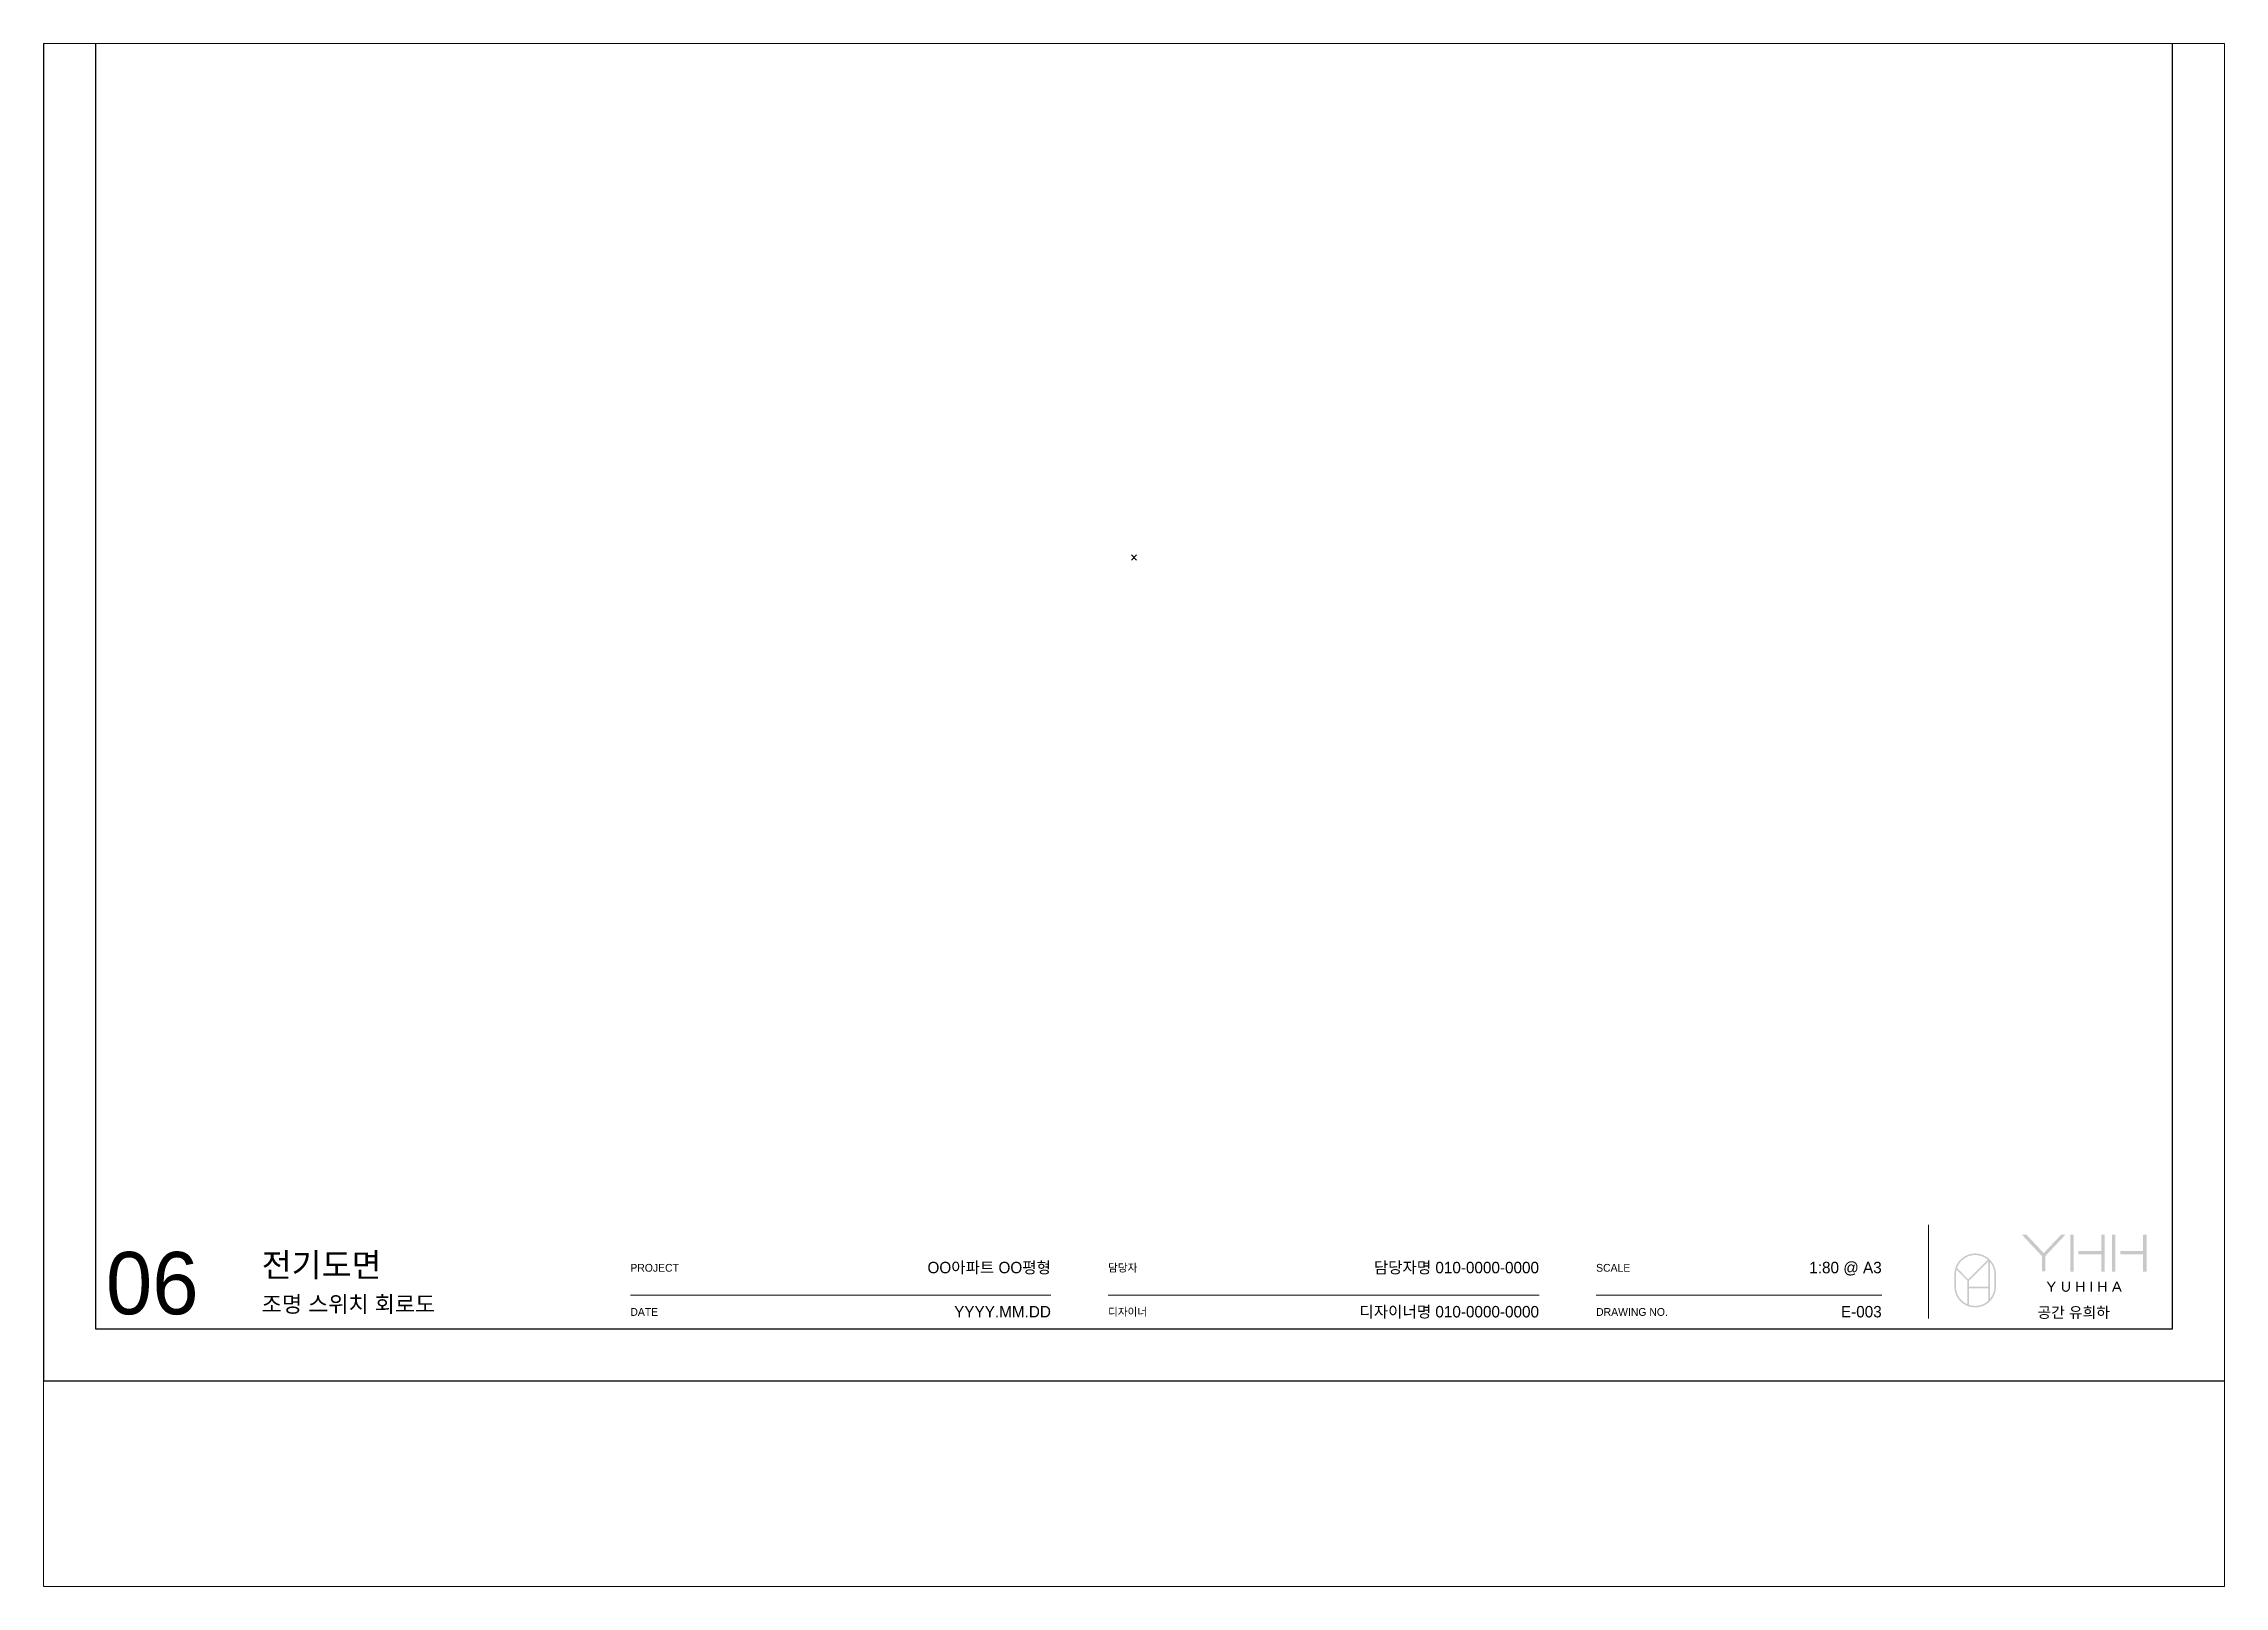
# Paper-space layout '1018_06_조명회로도_80' of a CAD drawing. Header units: millimetres. Extents: x 0 to 420, y 0 to 297.
# The model-space entities are those that its viewports show. They can reach past a viewport. Long polylines and large blocks are cut down to what shows.
import ezdxf
from ezdxf.enums import TextEntityAlignment as Align

# ---------------------------------------------------------------- set-up
doc = ezdxf.new("R2010")
doc.units = ezdxf.units.MM
doc.layers.get('Defpoints').update_dxf_attribs({"color": 142})
doc.layers.add('12. TXT1', color=132, linetype='Continuous')
doc.layers.add('20. FOR', color=7, linetype='Continuous')
doc.styles.add('YUHIHA_TEXT', font='Pretendard-Regular.ttf')
doc.styles.add('YUHIHA_TEXT_BOLD', font='')
doc.styles.get('YUHIHA_TEXT_BOLD').set_extended_font_data('Pretendard', bold=True)

# ---------------------------------------------------------------- blocks, each defined once
blk = doc.blocks.new('YUHIHA_Sheet_Logo_Symbol')
h = blk.add_hatch(color=7)
h.paths.add_polyline_path([(7.7, 4), (7.69, 3.89), (7.69, 3.78), (7.68, 3.67), (7.67, 3.56), (7.65, 3.45), (7.64, 3.34), (7.62, 3.23), (7.59, 3.13), (7.56, 3.02), (7.53, 2.92), (7.5, 2.82), (7.47, 2.72), (7.43, 2.62), (7.39, 2.52), (7.34, 2.42), (7.29, 2.33), (7.25, 2.23), (7.19, 2.14), (7.14, 2.05), (7.08, 1.96), (7.02, 1.88), (6.96, 1.79), (6.9, 1.71), (6.83, 1.63), (6.83, 8.76), (6.9, 8.68), (6.96, 8.59), (7.02, 8.51), (7.08, 8.42), (7.14, 8.33), (7.19, 8.24), (7.25, 8.15), (7.29, 8.06), (7.34, 7.96), (7.39, 7.87), (7.43, 7.77), (7.47, 7.67), (7.5, 7.57), (7.53, 7.47), (7.56, 7.36), (7.59, 7.26), (7.62, 7.15), (7.64, 7.05), (7.65, 6.94), (7.67, 6.83), (7.68, 6.72), (7.69, 6.61), (7.69, 6.5), (7.7, 6.39), (7.7, 4)], flags=0)
h.paths.add_polyline_path([(2.82, 0.5), (2.82, 3.66), (6.53, 3.66), (6.53, 1.31), (6.44, 1.23), (6.36, 1.16), (6.27, 1.08), (6.18, 1.02), (6.08, 0.95), (5.99, 0.89), (5.89, 0.83), (5.79, 0.77), (5.69, 0.72), (5.59, 0.67), (5.49, 0.62), (5.38, 0.57), (5.27, 0.53), (5.16, 0.49), (5.05, 0.46), (4.94, 0.43), (4.83, 0.4), (4.71, 0.37), (4.6, 0.35), (4.48, 0.34), (4.36, 0.32), (4.24, 0.31), (4.12, 0.31), (4, 0.3), (3.95, 0.3), (3.9, 0.31), (3.85, 0.31), (3.8, 0.31), (3.74, 0.31), (3.69, 0.32), (3.64, 0.32), (3.59, 0.33), (3.54, 0.33), (3.49, 0.34), (3.45, 0.35), (3.4, 0.35), (3.35, 0.36), (3.3, 0.37), (3.25, 0.38), (3.2, 0.39), (3.15, 0.4), (3.11, 0.41), (3.06, 0.43), (3.01, 0.44), (2.96, 0.45), (2.92, 0.47), (2.87, 0.48), (2.82, 0.5)], flags=0)
h.paths.add_polyline_path([(0.3, 4), (0.3, 6.39), (0.3, 6.42), (0.3, 6.46), (0.31, 6.5), (0.31, 6.53), (0.31, 6.57), (0.31, 6.61), (0.31, 6.64), (0.32, 6.68), (0.32, 6.72), (0.32, 6.75), (0.33, 6.79), (0.33, 6.83), (0.34, 6.86), (0.34, 6.9), (0.35, 6.93), (0.35, 6.97), (0.36, 7.01), (0.36, 7.04), (0.37, 7.08), (0.38, 7.11), (0.38, 7.15), (0.39, 7.18), (0.4, 7.22), (0.41, 7.25), (2.52, 5.14), (2.52, 0.61), (2.36, 0.69), (2.2, 0.77), (2.05, 0.86), (1.9, 0.96), (1.76, 1.06), (1.62, 1.17), (1.49, 1.29), (1.37, 1.41), (1.25, 1.54), (1.13, 1.67), (1.02, 1.81), (0.92, 1.96), (0.83, 2.1), (0.74, 2.26), (0.66, 2.42), (0.59, 2.58), (0.52, 2.74), (0.47, 2.91), (0.42, 3.09), (0.38, 3.26), (0.35, 3.44), (0.32, 3.63), (0.31, 3.81), (0.3, 4)], flags=0)
h.paths.add_polyline_path([(4, 10.08), (4.12, 10.08), (4.23, 10.07), (4.34, 10.07), (4.46, 10.05), (4.57, 10.04), (4.68, 10.02), (4.79, 10), (4.9, 9.97), (5, 9.94), (5.11, 9.91), (5.21, 9.88), (5.32, 9.84), (5.42, 9.8), (5.52, 9.75), (5.62, 9.71), (5.71, 9.66), (5.81, 9.61), (5.9, 9.55), (5.99, 9.5), (6.08, 9.44), (6.17, 9.37), (6.26, 9.31), (6.34, 9.24), (6.42, 9.17), (2.67, 5.42), (0.51, 7.59), (0.57, 7.76), (0.65, 7.94), (0.73, 8.11), (0.83, 8.27), (0.93, 8.43), (1.03, 8.59), (1.15, 8.74), (1.27, 8.88), (1.4, 9.01), (1.54, 9.14), (1.68, 9.26), (1.83, 9.38), (1.99, 9.48), (2.15, 9.58), (2.31, 9.67), (2.49, 9.76), (2.66, 9.83), (2.84, 9.89), (3.03, 9.95), (3.21, 10), (3.41, 10.03), (3.6, 10.06), (3.8, 10.08), (4, 10.08)], flags=0)
h.paths.add_polyline_path([(6.59, 9.02), (6.53, 9.08), (6.53, 9.07), (6.54, 9.07), (6.54, 9.07), (6.54, 9.07), (6.54, 9.06), (6.55, 9.06), (6.55, 9.06), (6.55, 9.06), (6.55, 9.05), (6.56, 9.05), (6.56, 9.05), (6.56, 9.05), (6.56, 9.04), (6.57, 9.04), (6.57, 9.04), (6.57, 9.04), (6.57, 9.04), (6.58, 9.03), (6.58, 9.03), (6.58, 9.03), (6.58, 9.03), (6.58, 9.02), (6.59, 9.02), (6.59, 9.02), (6.59, 9.02)], flags=0)
h.paths.add_polyline_path([(2.82, 5.14), (6.53, 8.84), (6.53, 3.97), (2.82, 3.97), (2.82, 5.14)], flags=0)
h.paths.add_polyline_path([(4, 10.39), (3.73, 10.38), (3.46, 10.35), (3.19, 10.3), (2.94, 10.24), (2.69, 10.16), (2.44, 10.07), (2.21, 9.96), (1.98, 9.84), (1.76, 9.7), (1.56, 9.55), (1.36, 9.39), (1.17, 9.21), (1, 9.03), (0.83, 8.83), (0.68, 8.62), (0.55, 8.4), (0.42, 8.18), (0.31, 7.94), (0.22, 7.7), (0.14, 7.45), (0.08, 7.19), (0.04, 6.93), (0.01, 6.66), (0, 6.39), (0, 4), (0.01, 3.73), (0.04, 3.46), (0.08, 3.2), (0.14, 2.94), (0.22, 2.69), (0.31, 2.44), (0.42, 2.21), (0.55, 1.98), (0.68, 1.77), (0.83, 1.56), (1, 1.36), (1.17, 1.17), (1.36, 1), (1.56, 0.83), (1.76, 0.68), (1.98, 0.55), (2.21, 0.42), (2.44, 0.31), (2.69, 0.22), (2.94, 0.14), (3.19, 0.08), (3.46, 0.04), (3.73, 0.01), (4, 0), (4.27, 0.01), (4.54, 0.04), (4.8, 0.08), (5.06, 0.14), (5.31, 0.22), (5.56, 0.31), (5.79, 0.42), (6.02, 0.55), (6.23, 0.68), (6.44, 0.83), (6.64, 1), (6.83, 1.17), (7, 1.36), (7.17, 1.56), (7.32, 1.77), (7.45, 1.98), (7.58, 2.21), (7.69, 2.44), (7.78, 2.69), (7.86, 2.94), (7.92, 3.2), (7.96, 3.46), (7.99, 3.73), (8, 4), (8, 6.39), (7.99, 6.66), (7.96, 6.93), (7.92, 7.19), (7.86, 7.45), (7.78, 7.7), (7.69, 7.94), (7.58, 8.18), (7.45, 8.4), (7.32, 8.62), (7.17, 8.83), (7, 9.03), (6.83, 9.21), (6.64, 9.39), (6.44, 9.55), (6.23, 9.7), (6.02, 9.84), (5.79, 9.96), (5.56, 10.07), (5.31, 10.16), (5.06, 10.24), (4.8, 10.3), (4.54, 10.35), (4.27, 10.38), (4, 10.39)], flags=0)
blk = doc.blocks.new('YUHIHA_Sheet_Logo_Wordmark')
for points in [[(3.86, 3.98), (3.86, 6.89), (0, 10.99), (0.89, 10.99), (4.21, 7.47), (7.55, 10.99), (8.38, 10.99), (4.52, 6.89), (4.52, 3.98), (3.86, 3.98)], [(5.78, 0.79), (5.78, 0.02), (5.55, 0.02), (5.55, 0.79), (4.76, 1.99), (5.04, 1.99), (5.66, 1.04), (6.29, 1.99), (6.57, 1.99), (5.78, 0.79)], [(9.14, 0.39), (9.13, 0.38), (9.12, 0.37), (9.11, 0.35), (9.1, 0.34), (9.09, 0.32), (9.08, 0.31), (9.07, 0.3), (9.06, 0.28), (9.05, 0.27), (9.03, 0.26), (9.02, 0.24), (9.01, 0.23), (9, 0.22), (8.99, 0.21), (8.97, 0.2), (8.96, 0.19), (8.95, 0.18), (8.94, 0.16), (8.92, 0.15), (8.91, 0.14), (8.89, 0.13), (8.88, 0.13), (8.87, 0.12), (8.85, 0.11), (8.84, 0.1), (8.82, 0.09), (8.81, 0.08), (8.79, 0.07), (8.78, 0.07), (8.76, 0.06), (8.74, 0.05), (8.73, 0.05), (8.71, 0.04), (8.7, 0.04), (8.68, 0.03), (8.67, 0.03), (8.65, 0.02), (8.64, 0.02), (8.62, 0.02), (8.61, 0.01), (8.59, 0.01), (8.57, 0.01), (8.56, 0), (8.54, 0), (8.53, 0), (8.51, 0), (8.49, 0), (8.48, 0), (8.46, 0), (8.44, 0), (8.42, 0), (8.41, 0), (8.39, 0), (8.37, 0.01), (8.36, 0.01), (8.34, 0.01), (8.32, 0.01), (8.31, 0.02), (8.29, 0.02), (8.27, 0.03), (8.26, 0.03), (8.24, 0.04), (8.22, 0.04), (8.21, 0.05), (8.19, 0.05), (8.18, 0.06), (8.16, 0.07), (8.15, 0.07), (8.13, 0.08), (8.12, 0.09), (8.1, 0.1), (8.09, 0.11), (8.07, 0.11), (8.06, 0.12), (8.05, 0.13), (8.03, 0.14), (8.02, 0.15), (8, 0.16), (7.99, 0.17), (7.98, 0.18), (7.97, 0.2), (7.95, 0.21), (7.94, 0.22), (7.93, 0.23), (7.92, 0.24), (7.91, 0.25), (7.9, 0.27), (7.89, 0.28), (7.88, 0.29), (7.87, 0.31), (7.86, 0.32), (7.85, 0.33), (7.84, 0.35), (7.83, 0.36), (7.82, 0.38), (7.81, 0.39), (7.8, 0.41), (7.79, 0.42), (7.79, 0.44), (7.78, 0.45), (7.77, 0.47), (7.77, 0.48), (7.76, 0.5), (7.75, 0.52), (7.75, 0.53), (7.74, 0.55), (7.74, 0.57), (7.73, 0.58), (7.73, 0.6), (7.73, 0.62), (7.72, 0.63), (7.72, 0.65), (7.72, 0.67), (7.72, 0.69), (7.71, 0.7), (7.71, 0.72), (7.71, 0.74), (7.71, 0.76), (7.71, 0.77), (7.71, 0.79), (7.71, 1.99), (7.95, 1.99), (7.95, 0.79), (7.95, 0.78), (7.95, 0.77), (7.95, 0.76), (7.95, 0.74), (7.95, 0.73), (7.95, 0.72), (7.96, 0.7), (7.96, 0.69), (7.96, 0.68), (7.96, 0.67), (7.96, 0.66), (7.97, 0.64), (7.97, 0.63), (7.97, 0.62), (7.98, 0.61), (7.98, 0.6), (7.98, 0.59), (7.99, 0.57), (7.99, 0.56), (8, 0.55), (8, 0.54), (8.01, 0.53), (8.01, 0.52), (8.02, 0.51), (8.02, 0.5), (8.03, 0.49), (8.04, 0.48), (8.04, 0.47), (8.05, 0.46), (8.06, 0.45), (8.06, 0.44), (8.07, 0.43), (8.08, 0.42), (8.09, 0.41), (8.09, 0.41), (8.1, 0.4), (8.11, 0.39), (8.12, 0.38), (8.13, 0.37), (8.13, 0.37), (8.14, 0.36), (8.15, 0.35), (8.16, 0.35), (8.17, 0.34), (8.18, 0.33), (8.19, 0.33), (8.2, 0.32), (8.21, 0.31), (8.22, 0.31), (8.23, 0.3), (8.24, 0.3), (8.25, 0.29), (8.26, 0.29), (8.27, 0.28), (8.28, 0.28), (8.29, 0.27), (8.3, 0.27), (8.31, 0.27), (8.32, 0.26), (8.34, 0.26), (8.35, 0.26), (8.36, 0.26), (8.37, 0.25), (8.38, 0.25), (8.39, 0.25), (8.4, 0.25), (8.42, 0.25), (8.43, 0.25), (8.44, 0.24), (8.45, 0.24), (8.46, 0.24), (8.48, 0.24), (8.49, 0.24), (8.5, 0.24), (8.51, 0.24), (8.52, 0.25), (8.53, 0.25), (8.54, 0.25), (8.56, 0.25), (8.57, 0.25), (8.58, 0.25), (8.59, 0.26), (8.6, 0.26), (8.61, 0.26), (8.62, 0.26), (8.63, 0.27), (8.64, 0.27), (8.65, 0.28), (8.66, 0.28), (8.67, 0.28), (8.69, 0.29), (8.7, 0.29), (8.71, 0.3), (8.72, 0.3), (8.73, 0.31), (8.74, 0.31), (8.75, 0.32), (8.76, 0.33), (8.77, 0.33), (8.78, 0.34), (8.79, 0.35), (8.79, 0.35), (8.8, 0.36), (8.81, 0.37), (8.82, 0.38), (8.83, 0.38), (8.84, 0.39), (8.85, 0.4), (8.85, 0.41), (8.86, 0.42), (8.87, 0.43), (8.88, 0.43), (8.88, 0.44), (8.89, 0.45), (8.9, 0.46), (8.91, 0.47), (8.91, 0.48), (8.92, 0.49), (8.93, 0.5), (8.93, 0.51), (8.94, 0.52), (8.94, 0.53), (8.95, 0.54), (8.95, 0.56), (8.96, 0.57), (8.96, 0.58), (8.97, 0.59), (8.97, 0.6), (8.98, 0.61), (8.98, 0.62), (8.98, 0.63), (8.99, 0.65), (8.99, 0.66), (8.99, 0.67), (8.99, 0.68), (9, 0.69), (9, 0.71), (9, 0.72), (9, 0.73), (9, 0.74), (9, 0.76), (9, 0.77), (9, 0.78), (9, 0.79), (9, 1.99), (9.24, 1.99), (9.24, 0.79), (9.24, 0.77), (9.24, 0.76), (9.24, 0.74), (9.24, 0.72), (9.24, 0.7), (9.24, 0.69), (9.24, 0.67), (9.23, 0.65), (9.23, 0.63), (9.23, 0.62), (9.22, 0.6), (9.22, 0.58), (9.21, 0.57), (9.21, 0.55), (9.2, 0.54), (9.2, 0.52), (9.19, 0.5), (9.18, 0.49), (9.18, 0.47), (9.17, 0.46), (9.16, 0.44), (9.15, 0.43), (9.15, 0.41), (9.14, 0.39)], [(12, 0.02), (11.76, 0.02), (11.76, 0.91), (10.72, 0.91), (10.72, 0.02), (10.48, 0.02), (10.48, 1.99), (10.72, 1.99), (10.72, 1.15), (11.76, 1.15), (11.76, 1.99), (12, 1.99), (12, 0.02)], [(13.25, 1.99), (13.48, 1.99), (13.48, 0.02), (13.25, 0.02), (13.25, 1.99)], [(16.25, 0.02), (16.01, 0.02), (16.01, 0.91), (14.97, 0.91), (14.97, 0.02), (14.73, 0.02), (14.73, 1.99), (14.97, 1.99), (14.97, 1.15), (16.01, 1.15), (16.01, 1.99), (16.25, 1.99), (16.25, 0.02)]]:
    blk.add_hatch(color=7).paths.add_polyline_path(points, flags=0)
h = blk.add_hatch(color=7)
h.paths.add_polyline_path([(15.29, 3.91), (15.29, 7.25), (10.89, 7.25), (10.89, 7.86), (15.29, 7.86), (15.29, 10.99), (15.95, 10.99), (15.95, 3.91), (15.29, 3.91)], flags=0)
h.paths.add_polyline_path([(9.31, 10.99), (9.97, 10.99), (9.97, 3.91), (9.31, 3.91), (9.31, 10.99)], flags=0)
h = blk.add_hatch(color=7)
h.paths.add_polyline_path([(23.33, 3.91), (23.33, 7.25), (18.94, 7.25), (18.94, 7.86), (23.33, 7.86), (23.33, 10.99), (24, 10.99), (24, 3.91), (23.33, 3.91)], flags=0)
h.paths.add_polyline_path([(17.36, 10.99), (18.02, 10.99), (18.02, 3.91), (17.36, 3.91), (17.36, 10.99)], flags=0)
h = blk.add_hatch(color=7)
h.paths.add_polyline_path([(18.65, 0.81), (18.29, 1.7), (17.92, 0.81), (18.65, 0.81)], flags=0)
h.paths.add_polyline_path([(19.24, 0.02), (18.98, 0.02), (18.75, 0.57), (17.82, 0.57), (17.59, 0.02), (17.34, 0.02), (18.16, 1.99), (18.42, 1.99), (19.24, 0.02)], flags=0)
blk = doc.blocks.new('YUHIHA_Sheet_A3')
at = {"color": 8, "lineweight": 9}
for p, q in [((363, 12), (363, 30)), ((205, 16.5), (288, 16.5))]:
    blk.add_line(p, q, dxfattribs=at)
at = {"color": 8}
blk.add_lwpolyline([(0, 0), (420, 0), (420, 297), (0, 297)], close=True, dxfattribs=at)
at = {"layer": 'Defpoints'}
for p, q in [((209.5, 158), (210.5, 159)), ((209.5, 159), (210.5, 158))]:
    blk.add_line(p, q, dxfattribs=at)
at = {"layer": 'Defpoints', "color": 7}
blk.add_lwpolyline([(10, 10), (410, 10), (410, 287), (10, 287)], close=True, dxfattribs=at)
for name, p in [('YUHIHA_Sheet_Logo_Wordmark', (381, 17.12)), ('YUHIHA_Sheet_Logo_Symbol', (368, 14.12))]:
    blk.add_blockref(name, p)
at = {"layer": '12. TXT1', "style": 'YUHIHA_TEXT'}
for s, height, p in [('담당자', 1.5, (205, 21)), ('디자이너', 1.5, (205, 12.5)), ('공간 유희하', 2.1, (384, 12.12))]:
    blk.add_text(s, height=height, dxfattribs=at).set_placement(p)
at = {"layer": '12. TXT1', "style": 'YUHIHA_TEXT', "flags": 1}
blk.add_attdef('DRAWING_LABEL', text='', height=2.3, dxfattribs=at).set_placement((288, 25.7), align=Align.RIGHT)
at = {"layer": '12. TXT1', "style": 'YUHIHA_TEXT'}
for tag, p, height in [('SHEET', (12, 12.8), 12), ('DRAWING', (42, 13.2), 3.1)]:
    blk.add_attdef(tag, p, '', height=height, dxfattribs=at)
blk.add_attdef('DRAWING_NO', text='', height=2.2, dxfattribs=at).set_placement((354, 12.2), align=Align.RIGHT)
blk = doc.blocks.new('YUHIHA_Sheet_ProjectInfo')
at = {"color": 8, "lineweight": 9}
for p, q in [((113, 16.5), (194, 16.5)), ((299, 16.5), (354, 16.5))]:
    blk.add_line(p, q, dxfattribs=at)
at = {"layer": '12. TXT1', "style": 'YUHIHA_TEXT'}
for s, p in [('PROJECT', (113, 21)), ('SCALE', (299, 21)), ('DATE', (113, 12.5)), ('DRAWING NO.', (299, 12.5))]:
    blk.add_text(s, height=1.5, dxfattribs=at).set_placement(p)
for s, p in [('OO아파트 OO평형', (194, 20.7)), ('담당자명 010-0000-0000', (288, 20.7)), ('1:80 @ A3', (354, 20.7)), ('YYYY.MM.DD', (194, 12.2)), ('디자이너명 010-0000-0000', (288, 12.2))]:
    blk.add_text(s, height=2.2, dxfattribs=at).set_placement(p, align=Align.RIGHT)
blk = doc.blocks.new('YUHIHA_Sheet_Title_Electrical')
at = {"layer": '12. TXT1', "style": 'YUHIHA_TEXT_BOLD'}
blk.add_text('전기도면', height=4.6, dxfattribs=at).set_placement((42, 20))
blk = doc.blocks.new('YUHIHA_Sheet_Header_06LightingCircuitPlan')
at = {"layer": '12. TXT1', "style": 'YUHIHA_TEXT'}
blk.add_text('조명 스위치 회로도', height=3.2, dxfattribs=at).set_placement((13.5, 277.5))
at = {"layer": '20. FOR', "style": 'YUHIHA_TEXT'}
blk.add_text('W O R K  I N S T R U C T I O N', height=2.1, dxfattribs=at).set_placement((13.5, 283.5))
blk = doc.blocks.new('YUHIHA_Sheet_06LightingCircuitPlan_Standard')
at = {"xscale": 80, "yscale": 80, "zscale": 80}
blk.add_blockref('YUHIHA_Sheet_Header_06LightingCircuitPlan', (71439, 38477), dxfattribs=at)
at = {"layer": '20. FOR', "xscale": 80, "yscale": 80, "zscale": 80}
blk.add_blockref('YUHIHA_Sheet_A3', (71439, 38477), dxfattribs=at).add_auto_attribs({'SHEET': '06', 'DRAWING': '조명 스위치 회로도', 'DRAWING_NO': 'E-003'})
for name in ['YUHIHA_Sheet_Title_Electrical', 'YUHIHA_Sheet_ProjectInfo']:
    blk.add_blockref(name, (71439, 38477), dxfattribs=at)

msp = doc.modelspace()

# ---------------------------------------------------------------- block references
msp.add_blockref('YUHIHA_Sheet_06LightingCircuitPlan_Standard', (605346.9, -13284))

psp = doc.layouts.new('1018_06_조명회로도_80')

# ---------------------------------------------------------------- viewports
at = {"layer": 'Defpoints'}
psp.add_viewport(center=(210, 148.5), size=(420, 297), view_center_point=(693585.85, 33906.69), view_height=23760, dxfattribs=at)

doc.saveas('drawing.dxf')
